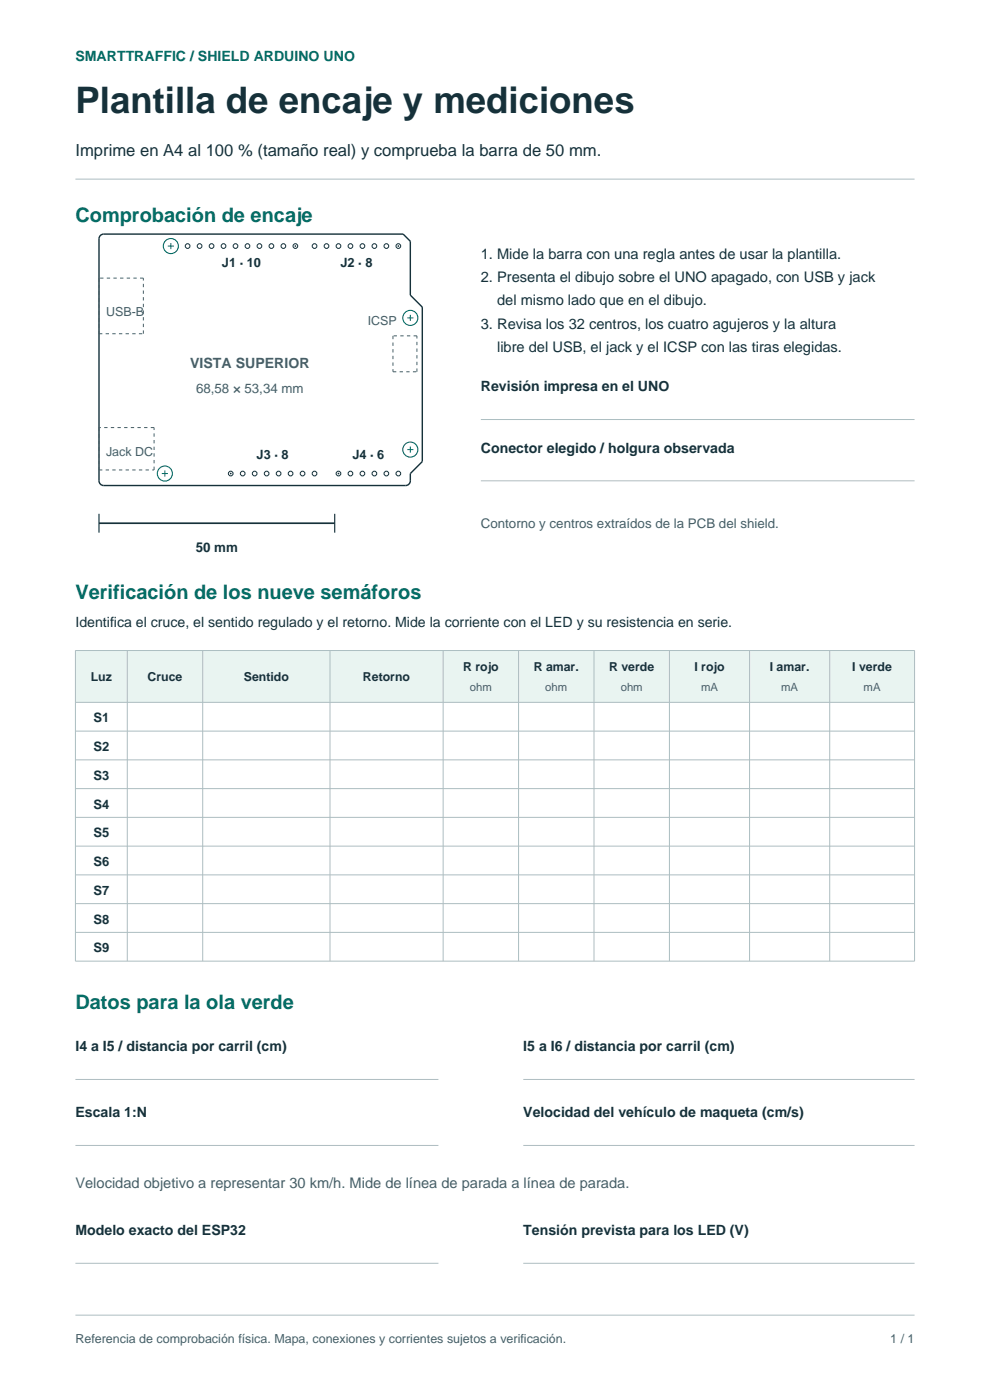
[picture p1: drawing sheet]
<svg xmlns="http://www.w3.org/2000/svg" width="210mm" height="297mm" viewBox="0 0 210 297" stroke-linecap="round" stroke-linejoin="round" font-family="sans-serif">
<defs><g id="words">
<text font-size="7.8" fill="#16313a" x="16" y="24">Plantilla de encaje y mediciones</text>
<g font-size="4.2" fill="#006b63">
<text x="16" y="47">Comprobación de encaje</text>
<text x="16" y="127">Verificación de los nueve semáforos</text>
<text x="16" y="214">Datos para la ola verde</text>
</g>
<text font-size="3.5" fill="#16313a" x="16" y="33">Imprime en A4 al 100 % (tamaño real) y comprueba la barra de 50 mm.</text>
<g font-size="3.1" fill="#16313a">
<text x="102" y="55">1. Mide la barra con una regla antes de usar la plantilla.</text>
<text x="102" y="59.9">2. Presenta el dibujo sobre el UNO apagado, con USB y jack</text>
<text x="105.5" y="64.8">del mismo lado que en el dibujo.</text>
<text x="102" y="69.7">3. Revisa los 32 centros, los cuatro agujeros y la altura</text>
<text x="105.5" y="74.6">libre del USB, el jack y el ICSP con las tiras elegidas.</text>
</g>
<text font-size="3.1" fill="#42606b" x="16" y="252">Velocidad objetivo a representar 30 km/h. Mide de línea de parada a línea de parada.</text>
<text font-size="3" fill="#006b63" x="16" y="13">SMARTTRAFFIC / SHIELD ARDUINO UNO</text>
<text font-size="3" fill="#42606b" x="40.3" y="78">VISTA SUPERIOR</text>
<g font-size="3" fill="#16313a">
<text x="102" y="83">Revisión impresa en el UNO</text>
<text x="102" y="96">Conector elegido / holgura observada</text>
<text x="16" y="133">Identifica el cruce, el sentido regulado y el retorno. Mide la corriente con el LED y su resistencia en serie.</text>
<text x="16" y="223">I4 a I5 / distancia por carril (cm)</text>
<text x="111" y="223">I5 a I6 / distancia por carril (cm)</text>
<text x="16" y="237">Escala 1:N</text>
<text x="111" y="237">Velocidad del vehículo de maqueta (cm/s)</text>
<text x="16" y="262">Modelo exacto del ESP32</text>
<text x="111" y="262">Tensión prevista para los LED (V)</text>
</g>
<g font-size="2.8" fill="#42606b">
<text x="41.6" y="83.3">68,58 × 53,34 mm</text>
<text x="102" y="112">Contorno y centros extraídos de la PCB del shield.</text>
</g>
<g font-size="2.8" fill="#16313a">
<text x="41.5" y="117">50 mm</text>
<text x="19.8" y="153.3">S1</text>
<text x="19.8" y="159.3">S2</text>
<text x="19.8" y="165.5">S3</text>
<text x="19.8" y="171.6">S4</text>
<text x="19.8" y="177.6">S5</text>
<text x="19.8" y="183.8">S6</text>
<text x="19.8" y="189.8">S7</text>
<text x="19.8" y="196">S8</text>
<text x="19.8" y="202.1">S9</text>
</g>
<g font-size="2.7" fill="#16313a">
<text x="47.1" y="56.6">J1 · 10</text>
<text x="72.2" y="56.6">J2 · 8</text>
<text x="54.4" y="97.4">J3 · 8</text>
<text x="74.8" y="97.4">J4 · 6</text>
</g>
<g font-size="2.6" fill="#42606b">
<text x="22.5" y="67">USB-B</text>
<text x="78" y="69">ICSP</text>
<text x="22.5" y="96.8">Jack DC</text>
<text x="16" y="285">Referencia de comprobación física. Mapa, conexiones y corrientes sujetos a verificación.</text>
<text x="188.9" y="285">1 / 1</text>
</g>
<g font-size="2.6" fill="#16313a">
<text x="98.2" y="142.3">R rojo</text>
<text x="113.2" y="142.3">R amar.</text>
<text x="129.2" y="142.3">R verde</text>
<text x="147.3" y="142.3">I rojo</text>
<text x="163.3" y="142.3">I amar.</text>
<text x="180.8" y="142.3">I verde</text>
<text x="19.3" y="144.4">Luz</text>
<text x="31.3" y="144.4">Cruce</text>
<text x="51.7" y="144.4">Sentido</text>
<text x="77" y="144.4">Retorno</text>
</g>
<g font-size="2.4" fill="#42606b">
<text x="99.7" y="146.5">ohm</text>
<text x="115.7" y="146.5">ohm</text>
<text x="131.7" y="146.5">ohm</text>
<text x="148.7" y="146.5">mA</text>
<text x="165.7" y="146.5">mA</text>
<text x="183.2" y="146.5">mA</text>
</g>
</g></defs>
<path d="M16 38h178" fill="none" stroke="#adbdc1" stroke-width=".21"/>
<path d="M21.3 50l.7-.3h63.5l1.5 1.5v11.4l2.6 2.6v32.7l-2.6 2.6v1.5a1 1 0 0 1-1 1h-64a1 1 0 0 1-1-1v-51.3z" fill="none" stroke="#16313a" stroke-width=".3"/>
<g fill="none" stroke="#006b63" stroke-width=".23">
<circle cx="36.2" cy="52.2" r="1.6"/>
<circle cx="87" cy="67.4" r="1.6"/>
<circle cx="87" cy="95.4" r="1.6"/>
<circle cx="35" cy="100.5" r="1.6"/>
</g>
<path d="M35.6 52.2h1.3M36.2 51.5v1.4M86.4 67.4h1.3M87 66.8v1.3M35 99.8v1.3M86.4 95.4h1.3M87 94.7v1.3M34.3 100.5h1.3" fill="none" stroke="#006b63" stroke-width=".21"/>
<circle cx="62.7" cy="52.2" r=".5" fill="none" stroke="#16313a" stroke-width=".21"/>
<circle cx="62.7" cy="52.2" r=".18" fill="#16313a"/>
<g fill="none" stroke="#16313a" stroke-width=".21">
<circle cx="39.8" cy="52.2" r=".5"/>
<circle cx="42.3" cy="52.2" r=".5"/>
<circle cx="44.9" cy="52.2" r=".5"/>
<circle cx="47.4" cy="52.2" r=".5"/>
<circle cx="50" cy="52.2" r=".5"/>
<circle cx="52.5" cy="52.2" r=".5"/>
<circle cx="55" cy="52.2" r=".5"/>
<circle cx="57.6" cy="52.2" r=".5"/>
<circle cx="60.1" cy="52.2" r=".5"/>
<circle cx="84.5" cy="52.2" r=".5"/>
</g>
<circle cx="84.5" cy="52.2" r=".18" fill="#16313a"/>
<g fill="none" stroke="#16313a" stroke-width=".21">
<circle cx="66.7" cy="52.2" r=".5"/>
<circle cx="69.3" cy="52.2" r=".5"/>
<circle cx="71.8" cy="52.2" r=".5"/>
<circle cx="74.3" cy="52.2" r=".5"/>
<circle cx="76.9" cy="52.2" r=".5"/>
<circle cx="79.4" cy="52.2" r=".5"/>
<circle cx="82" cy="52.2" r=".5"/>
<circle cx="48.9" cy="100.5" r=".5"/>
</g>
<circle cx="48.9" cy="100.5" r=".18" fill="#16313a"/>
<g fill="none" stroke="#16313a" stroke-width=".21">
<circle cx="51.5" cy="100.5" r=".5"/>
<circle cx="54" cy="100.5" r=".5"/>
<circle cx="56.6" cy="100.5" r=".5"/>
<circle cx="59.1" cy="100.5" r=".5"/>
<circle cx="61.6" cy="100.5" r=".5"/>
<circle cx="64.2" cy="100.5" r=".5"/>
<circle cx="66.7" cy="100.5" r=".5"/>
<circle cx="71.8" cy="100.5" r=".5"/>
</g>
<circle cx="71.8" cy="100.5" r=".18" fill="#16313a"/>
<g fill="none" stroke="#16313a" stroke-width=".21">
<circle cx="74.3" cy="100.5" r=".5"/>
<circle cx="76.9" cy="100.5" r=".5"/>
<circle cx="79.4" cy="100.5" r=".5"/>
<circle cx="82" cy="100.5" r=".5"/>
<circle cx="84.5" cy="100.5" r=".5"/>
</g>
<path d="M21 59v11.8M30.4 59h-9.4M21 70.8h9.4M30.4 70.8v-11.8M83.4 78.9h5M83.4 71.2v7.7M88.4 78.9v-7.7M88.4 71.2h-5M21 99.7h11.7M21 90.7v9M32.7 99.7v-9M32.7 90.7h-11.7" fill="none" stroke="#42606b" stroke-width=".21" stroke-dasharray=".7 .7" stroke-linecap="butt"/>
<path d="M102 89h92M102 102h92" fill="none" stroke="#adbdc1" stroke-width=".21"/>
<path d="M21 111h50" fill="none" stroke="#16313a" stroke-width=".35"/>
<path d="M21 109v4M71 109v4" fill="none" stroke="#16313a" stroke-width=".25"/>
<path d="M16 138h178v11h-178z" fill-rule="evenodd" fill="#e9f4f1"/>
<g fill="none" stroke="#adbdc1" stroke-width=".21">
<path d="M16 138h178v65.9h-178zM27 138v65.9M43 138v65.9M70 138v65.9M94 138v65.9M110 138v65.9M126 138v65.9M142 138v65.9M159 138v65.9M176 138v65.9M16 149h178M16 155.1h178"/>
<path d="M16 161.2h178M16 167.3h178M16 173.4h178M16 179.5h178M16 185.6h178M16 191.7h178M16 197.8h178M16 229h77M111 229h83M16 243h77M111 243h83M16 268h77"/>
<path d="M16 279h178M111 268h83"/>
</g>
<use href="#words"/>
</svg>
